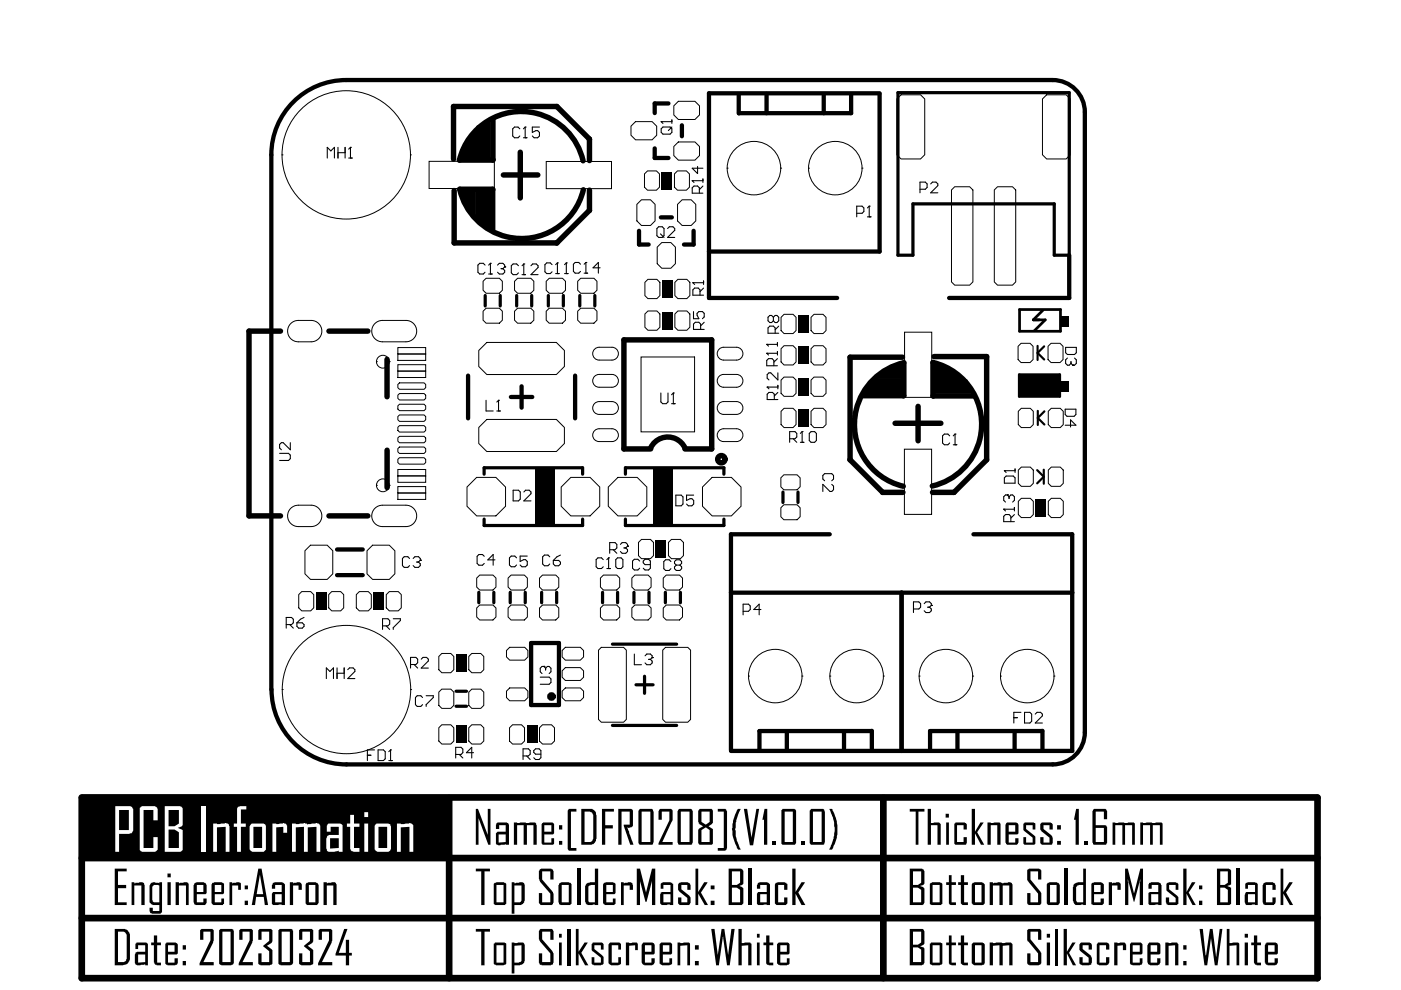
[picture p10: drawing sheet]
<svg xmlns="http://www.w3.org/2000/svg" width="297mm" height="210mm" viewBox="0 0 297 210" stroke-linecap="round" stroke-linejoin="round" font-family="sans-serif">
<path d="M17.3 169.2v38.2h262v-38.2M17.3 169.1h262M95.2 169.2v38.2M187.3 169.2v38.2M17.3 194.7h262M17.3 181.9h262" fill="none" stroke="#000" stroke-width="1.4"/>
<g fill="#000">
<path d="M100.9 171.5h.4l2.1 5.5v-5.5h.6v7.6h-.5l-2-5.6v5.6h-.6zM108.9 174.4h.7v.1l3.2-.1a.69 .69 0 0 1 1 .6v4.1h-.7v-4.1h-1.4v4.1h-.7v-4.1h-1.4v4.1h-.7zM127.6 171.5h2.6v.6h-1.9v2.9h1.6v.6h-1.6v3.5h-.7zM131.1 171.5h2.5a.46 .46 0 0 1 .6 .6v3l-.2 .2a.72 .72 0 0 1-1 .1l1.3 3.7h-.7l-1.4-4v-.3h1.3v-2.7h-1.7v7h-.7zM139.7 171.7l.3-.2h2a.46 .46 0 0 1 .6 .6v1.8l-2.2 4.6h2.2v.6h-3v-.3l2.3-4.9v-1.8h-1.6v1.7h-.7zM152.2 171.5h1.6l.3 .5v7.9l-.3 .5h-1.6v-.6h1.3v-7.7h-1.3zM157.7 171.5h.7l.9 6.6 1.1-6.6h.5l-1.2 7.7h-.7zM162.1 171.5h.6v7.6h-.7v-5.3h-.4zM163.8 178.3h.7v.8h-.7zM169.8 178.3h.8v.8h-.8zM175.8 171.5h.6a8.7 8.7 0 0 1 0 8.6h-.6l.2-.5a8.3 8.3 0 0 0 0-7.6zM192.9 171.5h3.1v.6h-1.3v7h-.6v-7h-1.2z"/>
<path d="M196.7 171.5h.7v3l1.1-.1a.63 .63 0 0 1 1 .6v4.1h-.7v-4.1h-1.4v4.1h-.7zM202.3 174.6l.3-.2h1.8a.58 .58 0 0 1 .6 .6v.9h-.7v-.9h-1.4v3.5h1.4v-1h.7l-.1 1.5-.1 .1h-2.2l-.3-.2zM206 171.5h.7v4.8l1.2-1.9h.7l-1.4 2.1 1.5 2.6h-.7l-1.3-2.4v2.4h-.7zM209.4 174.4h.7v.1l1.3-.1a.5 .5 0 0 1 .6 .1 .5 .5 0 0 1 .1 .5v4.1h-.7v-4.1h-1.3v4.1h-.7zM217 174.6l.2-.2h1.7a.46 .46 0 0 1 .6 .6v.9h-.6v-.9h-1.3v.8l1.9 1.6v1.5l-.2 .2h-2.1l-.2-.2v-1.4h.6v1.1h1.3v-1l-1.9-1.6zM220.6 174.7l.3-.3h1.7a.58 .58 0 0 1 .6 .6v.9h-.7v-.9h-1.3v.8l1.9 1.5 .1 .3-.1 1.4-.1 .1h-2.1l-.3-.3v-1.3h.6v1.1h1.3v-1l-1.8-1.5zM228.2 171.5h.5v7.6h-.7v-5.3h-.3zM229.8 178.3h.8v.8h-.8zM235.9 174.4h.6v.1l3.3-.1a.53 .53 0 0 1 .6 0 .53 .53 0 0 1 .2 .6v4.1h-.6v-4.1h-1.5v4.1h-.5v-4.1h-1.5v4.1h-.6zM241.8 174.4h.5v.1l3.4-.1a.53 .53 0 0 1 .6 0 .53 .53 0 0 1 .2 .6v4.1h-.6v-4.1h-1.5v4.1h-.6v-4.1h-1.5v4.1h-.5zM100.9 197h3v.5h-1.2v7.2h-.7v-7.2h-1.1zM100.9 184.2h3v.5h-1.2v7.2h-.7v-7.2h-1.1z"/>
<path d="M114.4 184.4l.3-.2h2.2l.5 .4v1.9h-.7v-1.8h-1.8v1.8l2.4 2.6 .1 .4v1.9l-.4 .5h-2.4l-.3-.5v-2h.6v1.9h1.8v-1.8l-2.3-2.8-.1-.3zM120.5 171.6l.1-.1h1.6v.6h-1.1v7.7h1.1v.6h-1.4a.44 .44 0 0 1-.4-.6v-8zM122.3 184.2h.7v7.7h-.7zM131.7 187.1h.5v.2l1.1-.2a.82 .82 0 0 1 .9 .5v1.1h-.7v-1h-1.3v4.2h-.5zM135 184.2h.7l1.3 5.3 1.2-5.3h.7v7.7h-.7v-5.3l.1-.2-1.2 4.8h-.2l-1.3-4.8 .1 .1v5.4h-.7zM143.9 187.3l.4-.2h1.5l.6 .5v1.1h-.7v-1.1h-1.2v.9l1.7 1.4 .2 .4v1.1l-.3 .5h-2l-.3-.4v-1.2h.7v1h1.2v-.9l-1.7-1.4-.2-.3zM147.5 184.2h.5v4.9l1.3-2h.7l-1.4 2.1 1.5 2.7h-.7l-1.4-2.4v2.4h-.5zM150.8 197h.7l.7 6.1 .8-6.1h.6l.8 6.1 .7-6.1h.7l-1.1 7.7h-.6l-.8-6.2-.9 6.2h-.6zM156.4 171.5h.6l-.2 .6a8.7 8.7 0 0 0-.5 6.3l.7 1.6v.1h-.6a8.7 8.7 0 0 1-.2-8.3zM158.8 184.2h.6v7.7h-.6zM164.4 187.3l.5-.2h1.5l.5 .3v1.3h-.7v-1.1h-1.2v3.7h1.2v-1h.7v1.2l-.3 .4h-2l-.3-.4v-4zM168 184.2h.7v4.9l1.2-2h.7l-1.4 2.1 1.5 2.7h-.8l-1.2-2.4v2.4h-.7z"/>
<path d="M32.6 198.3h.7v1.5h.8v.6h-.8v3.7h.8v.6h-.9l-.6-.6v-3.7h-.5v-.6h.5zM42.4 197.2l.3-.2h2.1a.44 .44 0 0 1 .5 .5l-.1 2.3-2.1 4.2h2.2v.7h-3v-.5l2.3-4.8v-1.9h-1.5v1.8h-.7zM50.7 197.2l.3-.2h2.1a.44 .44 0 0 1 .5 .5l-.1 2.3-2.1 4.2h2.2v.7h-3v-.5l2.3-4.8v-1.9h-1.5v1.8h-.7zM54.8 197.2l.2-.2h2.3a.44 .44 0 0 1 .5 .5v2.1l-.3 .4-.9 .5 1.2 .9v2.9l-.6 .4h-1.9a.58 .58 0 0 1-.5-.6v-2h.7v1.9h1.6v-2.3l-1.3-1.1 1.3-1.1v-2h-1.6v1.8h-.7zM63.4 197.2l.2-.2h2.3a.44 .44 0 0 1 .5 .5v2.1l-.2 .4-.9 .5 1.1 .9v2.9l-.6 .4h-1.8a.58 .58 0 0 1-.6-.6v-2h.7v1.9h1.6v-2.3l-1.3-1.1 1.3-1.1v-2h-1.6v1.8h-.7zM67.6 197.2l.2-.2h2.2a.44 .44 0 0 1 .4 .5l-.1 2.3-2 4.2h2.1v.7h-3v-.5l2.4-4.8v-1.9h-1.5v1.8h-.7zM73 197h.7l-1.9 5h1.5v-2.7h.7v2.7h.6v.6h-.6v2.1h-.7v-2.1h-2.2v-.3zM114.4 197.2l.2-.2h2.4l.4 .4v1.9h-.7v-1.8h-1.8v1.6l2.2 2.6 .3 .4v2l-.3 .5-2.3 .1-.4-.3-.1-2.3h.6v1.9h1.8v-1.9l-2.3-2.6-.1-.4zM120.2 197h.7v7.7h-.7zM122.1 197h.6v4.8l1.2-2h.7l-1.4 2.2 1.5 2.7h-.6l-1.4-2.6v2.6h-.6zM125.7 199.8h1.7a.46 .46 0 0 1 .6 .6v.9h-.6v-.9h-1.4v.8l2 1.6v1.5l-.6 .4h-1.5l-.5-.4v-1.4h.6v1.2h1.4v-1l-1.8-1.4-.2-1.5zM129 200.2l.4-.4h1.7a.46 .46 0 0 1 .6 .6v.9h-.6v-.9h-1.4v3.7h1.4v-1.2h.6v1.4l-.6 .4h-1.5l-.6-.5z"/>
<path d="M132.7 199.8h.7v.2l1.1-.2a.5 .5 0 0 1 .6 .1 .5 .5 0 0 1 .1 .5v1h-.5v-1l-1.3 .1v4.2h-.7zM143.7 199.8h.5v.2l1.2-.2a.64 .64 0 0 1 .9 .5v4.4h-.6v-4.3l-1.5 .1v4.2h-.5zM156.6 197h.7v3l1.3-.2a.59 .59 0 0 1 .7 .6v4.3h-.7v-4.3l-1.3 .1v4.2h-.7zM162.4 198.3h.7v1.5h.8v.6h-.8v3.7h.8v.6h-.9a.58 .58 0 0 1-.6-.6v-3.7h-.5v-.6h.5z"/>
<path d="M105.3 174.5l2.2-.1 .4 .4v4.3l-.8-.1-1.3 .2a.59 .59 0 0 1-.7-.6v-1.9l.4-.4h1.7v-1.3h-1.4v.8h-.7zM105.7 176.9v1.7l1.5-.1v-1.6z"/>
<path d="M114.9 174.5l2-.1a.46 .46 0 0 1 .6 .6v1.7l-.2 .2h-1.9v1.7h1.5v-.9h.6v1.2l-.2 .2h-1.9a.44 .44 0 0 1-.6-.5v-3.9zM115.4 175v1.3h1.5v-1.3z"/>
<path d="M118.5 175h.7v.9h-.7zM118.5 178.3h.7v.8h-.7z"/>
<path d="M123.2 171.5h1.8a1.34 1.34 0 0 1 1.5 1.4v4.9l-.1 .2a1.2 1.2 0 0 1-1.4 1.1h-1.8zM123.9 172.1v6.4h1.1a.79 .79 0 0 0 .8-.8v-4.9a.81 .81 0 0 0-.7-.7z"/>
<path d="M135.4 171.8l.3-.3h2.5l.3 .2 .1 .4v6.5h-.1a.41 .41 0 0 1-.5 .5h-2.4l-.2-.3zM136 172.1v6.4h1.9v-6.4z"/>
<path d="M143.8 171.7l.2-.2h2.5l.4 .5v6.6l-.2 .5h-2.8l-.1-.1-.1-.4v-6.6zM144.3 172.1v6.4h1.9v-6.4z"/>
<path d="M148 171.8l.4-.3h2.3a.44 .44 0 0 1 .4 .6v2.4l-.9 .7 .9 .6v3.1l-.2 .2h-2.6l-.3-.3v-2.9l1.1-.7-.8-.5-.3-.4zM148.7 172.1v2.2l.9 .5 .9-.5v-2.2zM148.7 176v2.5h1.8v-2.5l-.9-.6z"/>
<path d="M165.7 171.7l.2-.2h2.3a.46 .46 0 0 1 .6 .6v6.7l-.2 .3h-2.7l-.2-.2zM166.4 172.1v6.4h1.7v-6.4z"/>
<path d="M171.7 171.8l.3-.3h2.6l.2 .2 .1 .4v6.5h-.1a.41 .41 0 0 1-.5 .5h-2.4l-.2-.3zM172.4 172.1v6.4h1.8v-6.4z"/>
<path d="M200.5 172.5h.7v.8h-.7zM200.6 174.4h.6v4.7h-.6z"/>
<path d="M213.3 174.6l.2-.2h2l.3 .2 .1 2.1-.2 .2h-1.8v1.7h1.3v-.9h.7v.9l-.3 .5h-2.1l-.2-.2-.1-.3v-3.8zM213.9 175v1.3h1.3v-1.3z"/>
<path d="M224.1 175h.8v.9h-.8zM224.1 178.3h.8v.8h-.8z"/>
<path d="M231.7 171.7l.3-.2h2.4l.3 .5v1.7h-.7v-1.6h-1.7v2.9h2.1l.3 .3v3.5l-.2 .3h-2.6l-.2-.1-.1-.4v-6.6zM232.3 175.5v3h1.7v-3z"/>
<path d="M104.7 187.4l.6-.3h1.5a.58 .58 0 0 1 .5 .5v4.1l-.2 .2h-1.8a.46 .46 0 0 1-.6-.6zM105.3 187.6v3.7h1.5v-3.7z"/>
<path d="M108.5 187.1h.6v.2l1.2-.2a.58 .58 0 0 1 .8 .4h.2v3.5l-.2 .2a1.11 1.11 0 0 1-.9 .7h-1.1v1.8h-.6zM109.1 187.7v3.6h.9a.46 .46 0 0 0 .6-.6v-3z"/>
<path d="M118.5 198h.6v.8h-.6zM118.5 199.8h.6v4.9h-.6z"/>
<path d="M118.5 187.4l.5-.3h1.6a.58 .58 0 0 1 .6 .5v4.1l-.3 .2h-2l-.4-.2-.1-.4v-3.7zM119.1 187.6v3.7h1.5v-3.7z"/>
<path d="M126.1 184.2h.7v7.7l-.8-.1a1.89 1.89 0 0 1-1.8-.3l-.1-.3v-3.3l.1-.3a.66 .66 0 0 1 .8-.4l1.1-.1zM124.7 188v2.9a.71 .71 0 0 0 1.1 .4h.3v-3.7h-.9z"/>
<path d="M128 187.3l.4-.2h1.5a.58 .58 0 0 1 .6 .5v1.8l-.2 .2h-1.8v1.7h1.4v-.8h.6v1.2l-.2 .2h-1.9a.58 .58 0 0 1-.5-.6v-3.8zM128.5 187.6v1.5h1.4v-1.5z"/>
<path d="M140.1 187.4l.4-.3h1.7l.5 .3v4.5h-.7v-.1l-1.1 .1a.63 .63 0 0 1-.9-.6l.1-2.1 2.1-.1v-1.5h-1.5v.8h-.6zM140.7 189.6v1.7h1.5v-1.7z"/>
<path d="M150.7 187.7h.8v.8h-.8zM150.7 191h.8v.9h-.8z"/>
<path d="M154.5 184.2l2.9 .1 .2 .3v2.7a.62 .62 0 0 1-.7 .4l-.1 .2 .8 .4v3.2l-.3 .4h-2.8zM155.2 184.7v2.9h1l.7-.4v-2.5zM155.2 188.2v3.1h1.7v-2.6l-.7-.5z"/>
<path d="M160.5 198h.6v.8h-.6zM160.5 199.8h.6v4.9h-.6z"/>
<path d="M160.7 187.2l2-.1 .6 .4v4.4h-.7v-.1l-1.4 .1a.5 .5 0 0 1-.6-.1 .5 .5 0 0 1-.1-.5v-1.6a.44 .44 0 0 1 .4-.6h1.7v-1.5h-1.4v.8h-.7v-.8zM161.2 189.6v1.7h1.4v-1.7z"/>
<path d="M24.3 197h1.9a1.37 1.37 0 0 1 1.4 1.3v5.1l-.2 .4a1.62 1.62 0 0 1-1.3 .9h-1.8zM25 197.5v6.5h1.1a.79 .79 0 0 0 .8-.8v-5.1l-.2-.1a.66 .66 0 0 0-.8-.5z"/>
<path d="M28.7 200.1l.2-.3h1.9a.46 .46 0 0 1 .6 .6v4.3h-.6v-.3l-1.3 .3a.82 .82 0 0 1-.9-.6l.1-2.1 .4-.2h1.7v-1.4h-1.5v.8h-.6zM29.3 202.4v1.7l1.5-.1v-1.6z"/>
<path d="M35 200.1l.3-.3h1.8a.58 .58 0 0 1 .6 .6v1.7l-.2 .3h-1.9v1.7h1.4v-.9h.7l-.1 1.2-.5 .3h-1.6l-.5-.4zM35.6 200.4v1.4h1.4v-1.4z"/>
<path d="M38.7 200.4h.7v.9h-.7zM38.7 203.8h.7v.9h-.7z"/>
<path d="M46.5 197.2l.2-.2h2.5l.4 .3v6.9l-.3 .4-.3 .1h-2a.58 .58 0 0 1-.5-.6zM47.2 197.5v6.5h1.7v-6.5z"/>
<path d="M59 197.2l.3-.2h2.5l.3 .3v6.9l-.2 .4-.3 .1h-2a.58 .58 0 0 1-.6-.6zM59.7 197.5v6.5h1.8v-6.5z"/>
<path d="M104.7 200.1l.2-.3h1.9a.46 .46 0 0 1 .5 .6v3.9l-.5 .4h-1.5a.58 .58 0 0 1-.6-.6zM105.3 200.4v3.7h1.5v-3.7z"/>
<path d="M108.5 199.8h.6v.2l1.2-.2a.63 .63 0 0 1 1 .6v3.2a1.22 1.22 0 0 1-1.1 1.1h-1.1v1.7h-.6zM109.1 200.5v3.6h.9l.6-.3v-3.4z"/>
<path d="M136.2 200.1l.2-.3h1.9l.5 .5v1.8l-.2 .3h-1.9v1.7h1.4v-.9h.7v.9l-.6 .6h-1.6l-.6-.6v-3.8zM136.7 200.4v1.4h1.4v-1.4z"/>
<path d="M139.8 200.2l.4-.4h1.7a.46 .46 0 0 1 .6 .6v1.7l-.2 .3h-1.8v1.7h1.4v-.9h.6v1.1l-.6 .4h-1.5l-.6-.4zM140.5 200.4v1.4h1.4v-1.4z"/>
<path d="M147.3 200.4h.8v.9h-.8zM147.3 203.8h.8v.9h-.8z"/>
<path d="M164.8 200.2l.3-.4h1.7a.46 .46 0 0 1 .6 .6v1.7l-.2 .3h-1.8v1.7h1.4v-.9h.6v1.1l-.6 .4h-1.5l-.5-.4zM165.4 200.4v1.4h1.4v-1.4z"/>
</g>
<path d="M17.3 169.5h77.4v12.5h-77.4z" fill-rule="evenodd" fill="#000"/>
<g fill="#fff">
<path d="M29.6 171.3l.5-.4h2.6a.81 .81 0 0 1 .7 .7v2.3h-.9v-2.2h-2.1v8.1h2.1v-2.3h.9v2.6l-.4 .5h-2.7a.6 .6 0 0 1-.7-.7z"/>
<path d="M42.8 170.9h.9v9.7h-.9z"/>
<path d="M45.2 174.6h.8v.1l1.6-.1a.7 .7 0 0 1 .7 0 .7 .7 0 0 1 .4 .7v5.3h-.9v-5.3l-1.8 .1v5.2h-.8z"/>
<path d="M50.4 171.2l.4-.3h1.4v.7h-1.1v3h1v.7h-1v5.3h-.8v-5.3h-.7v-.7h.7v-3.2z"/>
<path d="M57.8 174.6h.8v.1l1.4-.1a.64 .64 0 0 1 .6 .1 .64 .64 0 0 1 .3 .6v1.3h-.8v-1.3l-1.5 .1v5.2h-.8z"/>
<path d="M61.9 174.6l1.4 .1 1.4-.2v.1h.3l.1 .2 1.8-.2a.7 .7 0 0 1 .7 0 .7 .7 0 0 1 .3 .7v5.3h-.8v-5.3l-1.8 .1v5.2h-.9v-5.3l-1.7 .1v5.2h-.8z"/>
<path d="M74.2 172.8h.9v1.8h1.1v.7h-1.1v4.5h1.1v.8h-1.1a.8 .8 0 0 1-.9-.7v-4.6h-.6v-.7h.6z"/>
<path d="M84.2 174.6l1.5 .1 1.1-.2 .2 .1a.59 .59 0 0 1 .6 .7v5.3h-.8v-5.3l-1.8 .1v5.2h-.8z"/>
<path d="M24.4 170.9h3a.59 .59 0 0 1 .7 .6h.1v4.6a.59 .59 0 0 1-.6 .6l-.2 .1h-2.2v3.8h-.8zM25.2 171.7v4.3h2.1v-4.3z"/>
<path d="M34.9 170.9h3.4v.1a.44 .44 0 0 1 .4 .6v3.2a.79 .79 0 0 1-.8 .6l-.2 .1 1 .5v4.3l-.4 .3h-3.4zM35.7 171.7v3.5h1.3l.9-.6v-2.9zM35.7 175.9v3.9h2.2v-3.3l-.9-.6z"/>
<path d="M53 175l.4-.4h2.3a.6 .6 0 0 1 .7 .7v4.6a.81 .81 0 0 1-.7 .7h-2.2l-.6-.5v-4.9zM53.7 175.3v4.5h1.9v-4.5z"/>
<path d="M69.4 174.8l.2-.2h2.3a.6 .6 0 0 1 .7 .7v5.3h-.8v-.2a4.4 4.4 0 0 1-2.4 .1l-.2-.6v-2.2l.2-.4 .4-.3h2v-1.7h-1.7v1h-.8zM70 177.7v2.2l1.8-.1v-2.1z"/>
<path d="M77.2 172.2h.9v1h-.9zM77.2 174.6h.9v6h-.9z"/>
<path d="M79.6 174.8l.2-.2h2.3a.63 .63 0 0 1 .8 .7v4.7a.79 .79 0 0 1-.8 .6h-2.1l-.6-.5v-5zM80.2 175.3v4.5h1.9v-4.5z"/>
</g>
<g fill="#000">
<path d="M24.3 184.2h2.6v.5h-1.9v2.9h1.7v.7h-1.7v3h1.9v.6h-2.6zM27.9 187.1h.6v.2l1.1-.2a.86 .86 0 0 1 1.1 .5v4.3h-.7v-4.2h-1.5v4.2h-.6zM37.2 187.1h.7v.2l1.3-.2a.63 .63 0 0 1 .8 .5v4.3h-.6v-4.2h-1.5v4.2h-.7zM48.7 187.1h.5v.2l1.1-.2a.63 .63 0 0 1 .8 .5v1.1h-.6v-1h-1.3v4.2h-.5zM61.5 187.1h.6v.2l1-.2a.82 .82 0 0 1 .9 .5v1.1h-.7v-1h-1.2v4.2h-.6zM68.6 187.1h.7v.2l1.1-.2a.63 .63 0 0 1 1 .5v4.3h-.7v-4.2h-1.4v4.2h-.7zM201.2 185.6h.6v1.5h.9v.5h-.9v3.7h.9v.6h-.9a.46 .46 0 0 1-.6-.6v-3.7h-.6v-.5h.6zM203.7 185.6h.7v1.5h.8v.5h-.8v3.7h.8v.6h-1.1l-.4-.4v-3.9h-.6v-.5h.6zM209.8 187.1h.7v.2l1.1-.2h.5l.4 .2 1.1-.1a.64 .64 0 0 1 1.1 .4v4.3h-.7v-4.2h-1.4v4.2h-.7v-4.2h-1.4v4.2h-.7zM217.9 184.3l2.3-.1a.58 .58 0 0 1 .6 .5v1.8h-.7v-1.8h-1.6v1.8l2.3 2.9v1.9a.46 .46 0 0 1-.6 .6h-1.8a.46 .46 0 0 1-.6-.6v-1.9h.7v1.9h1.6v-1.8l-2.3-2.9zM225.7 184.2h.7v7.7h-.7zM235.1 187.1h.7v.2l.8-.1a.64 .64 0 0 1 1 .4v1.1h-.7v-1h-1.1v4.2h-.7z"/>
<path d="M238.5 184.2h.6l1.3 5.3 1.4-5.3h.5v7.7h-.7l.2-5.5-1.3 4.8h-.1l-1.3-4.8 .1 5.5h-.7zM247.3 187.4l.5-.3h1.5a.58 .58 0 0 1 .5 .5v1.1h-.5v-1.1h-1.4v.9l1.9 1.7v1.5l-.2 .2h-2l-.3-.2-.1-.4v-1h.7v1h1.4v-.9l-2-1.6zM250.9 184.2h.7v4.9l1.1-2h.7l-1.4 2.1 1.5 2.7h-.7l-1.2-2.4v2.4h-.7zM254.3 197h.7l.6 6.1 .9-6.1h.6l.8 6.1 .7-6.1h.6l-1.1 7.7h-.5l-.8-6.2-.9 6.2h-.5zM262.2 184.2h.7v7.7h-.7zM267.8 187.4l.5-.3h1.6l.5 .3 .1 1.3h-.7v-1.1h-1.4v3.7h1.4v-1h.7v1l-.4 .6h-1.9l-.4-.2-.1-.4v-3.7zM271.5 184.2h.6v4.9l1.3-2h.6l-1.3 2.1 1.5 2.7h-.7l-1.4-2.4v2.4h-.6zM201.2 198.3h.6v1.5h.9v.6h-.9v3.7h.9v.6h-.9a.58 .58 0 0 1-.6-.6v-3.7h-.6v-.6h.6zM203.7 198.3h.7v1.5h.8v.6h-.8v3.7h.8v.6h-.9l-.6-.4v-3.9h-.6v-.6h.6zM209.8 199.8h.7v.2l3.2-.2a.63 .63 0 0 1 1 .6v4.3h-.7v-4.3l-1.4 .1v4.2h-.7v-4.3l-1.4 .1v4.2h-.7zM217.8 197.2l.2-.2h2.3a.44 .44 0 0 1 .5 .5v1.8h-.7v-1.8h-1.6v1.6l2.3 2.9v2.2l-.2 .4-.4 .1h-2l-.4-.4v-2.2h.7v1.9h1.6v-1.9l-2.3-2.7zM223.8 197h.6v7.7h-.6z"/>
<path d="M225.5 197h.7v4.8l1.2-2h.6l-1.3 2.2 1.5 2.7h-.7l-1.3-2.6v2.6h-.7zM228.9 200.2l.3-.4h1.8l.4 .3 .1 1.2h-.7v-.9h-1.3v.8l1.8 1.4 .2 .5v1l-.2 .5-1.9 .1-.5-.4v-1.4h.6v1.2h1.3v-1l-1.9-1.7zM232.8 199.8h1.9l.5 .5v1h-.7v-.9h-1.4v3.7h1.4v-1.2h.7v1.2l-.2 .5-1.9 .1a.58 .58 0 0 1-.6-.6v-3.9zM236.2 199.8h.7v.2l.9-.2a.63 .63 0 0 1 1 .6v1h-.7v-1l-1.2 .1v4.2h-.7zM247.1 199.8h.7v.2l1.2-.2a.53 .53 0 0 1 .6 .1 .53 .53 0 0 1 .2 .5v4.3h-.7v-4.3l-1.3 .1v4.2h-.7zM260.1 197h.6v3l1.2-.2a.53 .53 0 0 1 .6 .1 .53 .53 0 0 1 .2 .5v4.3h-.5v-4.3l-1.5 .1v4.2h-.6zM265.9 198.3h.7v1.5h.8v.6h-.8v3.7h.8v.6h-1l-.5-.6v-3.7h-.6v-.6h.6z"/>
<path d="M31.9 187.3h.2a1.06 1.06 0 0 1 1.1-.1l.6 .1v-.2h.6v6.3l-.4 .3-2.1-.1-.2-.3v-.8h.7v.7h1.4v-1.3h-1.4a1.09 1.09 0 0 1-.7-1v-3.2zM32.3 188l.1 3.2 1.4 .1v-3.6l-.7-.1a.62 .62 0 0 0-.8 .4z"/>
<path d="M35.5 185.2h.7v.8h-.7zM35.5 187.1h.7v4.8h-.7z"/>
<path d="M41.2 187.4l.4-.3h1.6l.5 .3 .1 2-.2 .2h-1.9v1.7h1.4v-.8h.7v.9l-.3 .5h-2l-.3-.2-.2-.4v-3.7zM41.7 187.6v1.5h1.4v-1.5z"/>
<path d="M45 187.3l.4-.2h1.5a.58 .58 0 0 1 .6 .5v1.8l-.2 .2h-1.8v1.7h1.4v-.8h.6v1.2l-.2 .2h-2.1l-.4-.4v-4zM45.5 187.6v1.5h1.4v-1.5z"/>
<path d="M51.9 187.7h.7v.8h-.7zM51.9 191h.7v.9h-.7z"/>
<path d="M54.8 184.2h.7l1.3 7.7h-.7l-.2-1.7h-1.6l-.2 1.7h-.7zM55.1 185.4l-.7 4.2h1.4z"/>
<path d="M57.9 187.2l1.9-.1 .6 .4v4.4h-.7v-.1l-1.4 .1a.5 .5 0 0 1-.5-.1 .5 .5 0 0 1-.2-.5v-1.6a.44 .44 0 0 1 .5-.6h1.6v-1.5h-1.4v.8h-.7v-.8zM58.3 189.6v1.7h1.4v-1.7z"/>
<path d="M64.9 187.3l.5-.2h1.6l.6 .5v3.8l-.2 .3-.2 .2h-1.8a.46 .46 0 0 1-.6-.6v-3.8zM65.5 187.6v3.7h1.4v-3.7z"/>
<path d="M192.9 184.2h2.6l.4 .2 .1 2.9a.62 .62 0 0 1-.7 .4l-.2 .2 .9 .4v3a.58 .58 0 0 1-.6 .6h-2.5zM193.6 184.7v2.9h1l.7-.4v-2.5zM193.6 188.2v3.1h1.7v-2.6l-.7-.5z"/>
<path d="M197.1 187.4l.5-.3h1.6a.58 .58 0 0 1 .6 .5v4.1l-.2 .2h-2.1l-.4-.2zM197.7 187.6v3.7h1.5v-3.7z"/>
<path d="M206.1 187.3l.5-.2h1.6l.6 .4v4l-.4 .4h-2l-.4-.4v-4zM206.7 187.6v3.7h1.4v-3.7z"/>
<path d="M221.9 198h.7v.8h-.7zM221.9 199.8h.7v4.9h-.7z"/>
<path d="M222.1 187.3l.4-.2h1.6l.6 .5v3.8l-.1 .3-.2 .2h-1.9a.46 .46 0 0 1-.6-.6v-3.8zM222.6 187.6v3.7h1.4v-3.7z"/>
<path d="M229.7 184.2h.5v7.7l-.8-.1a1.25 1.25 0 0 1-1.8-.6l-.1-.2v-2.9l.1-.1a.98 .98 0 0 1 .9-.9h1.2zM228.4 187.7l-.2 .4v2.8a.71 .71 0 0 0 1 .4h.5v-3.7z"/>
<path d="M231.4 187.4l.6-.3h1.5l.5 .4v1.9l-.2 .2h-1.8v1.7h1.3v-.8h.7v1l-.3 .4h-1.7a.46 .46 0 0 1-.6-.6zM232 187.6v1.5h1.3v-1.5z"/>
<path d="M243.6 187.3l.5-.2h1.6l.6 .5v4.3h-.7v-.1l-1.2 .1a.64 .64 0 0 1-.9-.5v-1.7a.44 .44 0 0 1 .5-.6h1.6v-1.5h-1.4v.8h-.7zM244.1 189.6v1.7h1.5v-1.7z"/>
<path d="M254.2 187.7h.7v.8h-.7zM254.2 191h.7v.9h-.7z"/>
<path d="M258 184.2h2.4a.58 .58 0 0 1 .6 .5v2.8l-.8 .4 .8 .3v3.2a.44 .44 0 0 1-.6 .5h-2.4zM258.7 184.7v2.9h.9l.7-.4v-2.5zM258.7 188.2v3.1h1.6v-2.6l-.7-.5z"/>
<path d="M263.9 198h.7v.8h-.7zM263.9 199.8h.7v4.9h-.7z"/>
<path d="M264 187.4l.5-.3h1.6a.58 .58 0 0 1 .6 .5v4.3h-.6v-.1l-1.3 .1a.63 .63 0 0 1-.9-.6v-1.6l.2-.5 .1-.1h1.9v-1.5h-1.5v.8h-.6zM264.6 189.6v1.7h1.5v-1.7z"/>
<path d="M192.9 197h2.7l.4 .4v2.7l-.1 .2-.8 .3 .8 .3 .1 .2v3.1l-.2 .4-2.9 .1zM193.6 197.5v2.8h1l.7-.5v-2.3zM193.6 200.9v3.1h1.7v-2.7l-.7-.4z"/>
<path d="M197.1 200.1l.3-.3h1.8a.46 .46 0 0 1 .6 .6v3.9l-.6 .4h-1.6l-.5-.4zM197.7 200.4v3.7h1.5v-3.7z"/>
<path d="M206 200.2l.4-.4h1.8a.58 .58 0 0 1 .6 .6v3.8l-.1 .2-.5 .3h-1.6l-.6-.5zM206.7 200.4v3.7h1.4v-3.7z"/>
<path d="M239.6 200.1l.2-.3h2.1l.3 .4v1.9l-.2 .3h-1.8v1.7h1.4v-.9h.6v1l-.2 .4-.4 .1h-1.4a.58 .58 0 0 1-.6-.6zM240.2 200.4v1.4h1.4v-1.4z"/>
<path d="M243.4 200.1l.2-.3h2l.3 .3 .1 2-.2 .3h-1.8v1.7h1.3v-.9h.7v.9l-.2 .5-2 .1-.4-.4-.1-.2zM244 200.4v1.4h1.3v-1.4z"/>
<path d="M250.9 200.4h.7v.9h-.7zM250.9 203.8h.7v.9h-.7z"/>
<path d="M268.3 200.1l.2-.3h2l.3 .3 .1 2-.2 .3h-1.8v1.7h1.3v-.9h.7v.9l-.2 .5-2 .1-.4-.4-.1-.2zM268.9 200.4v1.4h1.3v-1.4z"/>
</g>
<g fill="none" stroke="#000" stroke-width=".21">
<path d="M59.8 32.8h.1M59.8 32.8a13.6 13.6 0 0 0 13.6 13.6 13.6 13.6 0 0 0 13.6-13.6M59.8 32.8a13.6 13.6 0 0 1 13.6-13.6 13.6 13.6 0 0 1 13.6 13.6M87 32.8h.1M91 34.2h13.8v5.8h-13.8zM115.8 34.2h13.9v5.8h-13.9zM133.8 26.8l.9-1h3.6l.9 1v1.9l-.9 .9h-3.6l-.9-.9zM136.6 36.9l.7-.7h1.9l.6 .7v2.8l-.6 .6h-1.9l-.7-.6zM142.9 31.1l.9-1h3.5l1 1v1.9l-1 1h-3.5l-.9-1zM142.9 22.4l.9-.9h3.5l1 .9v2l-1 .9h-3.5l-.9-.9zM143 36.9l.6-.7h1.9l.7 .7v2.8l-.7 .6h-1.9l-.6-.6zM154.2 35.7h.1"/>
<path d="M154.2 35.7a5.7 5.7 0 0 0 5.6 5.6 5.7 5.7 0 0 0 5.7-5.6M154.2 35.7a5.7 5.7 0 0 1 5.6-5.7 5.7 5.7 0 0 1 5.7 5.7M165.5 35.7h.1M171.4 35.7h.1M171.4 35.7a5.7 5.7 0 0 0 5.7 5.6 5.7 5.7 0 0 0 5.7-5.6M171.4 35.7a5.7 5.7 0 0 1 5.7-5.7 5.7 5.7 0 0 1 5.7 5.7M182.8 35.7h.1M190.2 21l.8-.9h4.2l.9 .9v11.8l-.9 .9h-4.2l-.8-.9zM202.4 39.6h3.2l.7 .7v19.5l-.7 .7h-3.2l-.7-.7v-19.5zM211.5 39.6h3.2l.6 .7v19.5l-.6 .7h-3.2l-.7-.7v-19.5zM221 21l.9-.9h4.1l.9 .9v11.8l-.9 .9h-4.1l-.9-.9zM102.4 59.6l.7-.6h2.8l.6 .6v1.9l-.6 .7h-2.8l-.7-.7z"/>
<path d="M109.1 59.6l.6-.6h2.8l.7 .6v1.9l-.7 .7h-2.8l-.6-.7zM115.8 59.6l.6-.6h2.9l.6 .6v1.9l-.6 .7h-2.9l-.6-.7zM122.5 59.6l.6-.6h2.8l.7 .6v1.9l-.7 .7h-2.8l-.6-.7zM135 43.3l1-.9h1.9l1 .9v3.5l-1 1h-1.9l-1-1zM136.7 59.9l.7-.7h1.9l.6 .7v2.8l-.6 .6h-1.9l-.7-.6zM139.3 52.4l1-1h1.9l1 1v3.5l-1 1h-1.9l-1-1zM143.1 59.9l.6-.7h1.9l.7 .7v2.8l-.7 .6h-1.9l-.6-.6zM143.7 43.3l.9-.9h1.9l1 .9v3.5l-1 1h-1.9l-.9-1zM61.6 68.6l.5-.4a7.9 7.9 0 0 1 4.5-.2 2.27 2.27 0 0 1 1.6 2.5 2.27 2.27 0 0 1-2.2 2h-2.8a2.27 2.27 0 0 1-2-1.4 2.27 2.27 0 0 1 .4-2.5zM79.5 68.6l1-.6 .6-.1h5a2.27 2.27 0 0 1 2.2 2.3 2.27 2.27 0 0 1-2.2 2.3h-5a2.27 2.27 0 0 1-2.1-1.4 2.27 2.27 0 0 1 .5-2.5zM79.8 76.7h.1M79.8 76.7a1.36 1.36 0 0 0 1.4 1.3 1.36 1.36 0 0 0 1.3-1.3"/>
<path d="M79.8 76.7a1.36 1.36 0 0 1 1.4-1.4 1.36 1.36 0 0 1 1.3 1.4M82.5 76.7h.1M84.4 75.1h5.9v1.3h-5.9zM84.4 73.7h5.9v1.4h-5.9zM84.4 78.7h5.9v1.3h-5.9zM84.4 77.3h5.9v1.4h-5.9zM101.5 74.3l1.7-1.7h14.8l1.7 1.7v3.4l-1.7 1.7h-14.8l-1.7-1.7zM103.1 65.4h2.8l.6 .6v1.9l-.6 .6h-2.8l-.7-.6v-1.9zM109.7 65.4h2.8l.7 .6v1.9l-.7 .6h-2.8l-.6-.6v-1.9zM116.4 65.4h2.9l.6 .6v1.9l-.6 .6h-2.9l-.6-.6v-1.9zM123.1 65.4h2.8l.7 .6v1.9l-.7 .6h-2.8l-.6-.6v-1.9zM125.9 79.9l.7-.4 .4-.1h2.7a1.36 1.36 0 0 1 1.4 1.3 1.36 1.36 0 0 1-1.4 1.4h-2.7a1.36 1.36 0 0 1-1.2-.7 1.36 1.36 0 0 1 .1-1.5z"/>
<path d="M125.9 74.2l.7-.5 .4-.1h2.7a1.36 1.36 0 0 1 1.4 1.4 1.36 1.36 0 0 1-1.4 1.3h-2.7a1.36 1.36 0 0 1-1.2-.7 1.36 1.36 0 0 1 .1-1.4zM135.9 75.7h11.4v15.9h-11.4zM136.7 66.6l.7-.7h1.9l.6 .7v2.8l-.6 .6h-1.9l-.7-.6zM143.1 66.6l.6-.7h1.9l.7 .7v2.8l-.7 .6h-1.9l-.6-.6zM152.3 79.9l.7-.4 .4-.1h2.8a1.36 1.36 0 0 1 1.3 1.3 1.36 1.36 0 0 1-1.3 1.4h-2.8a1.36 1.36 0 0 1-1.2-.7 1.36 1.36 0 0 1 .1-1.5zM152.3 74.2l.7-.5 .4-.1h2.8a1.36 1.36 0 0 1 1.3 1.4 1.36 1.36 0 0 1-1.3 1.3h-2.8a1.36 1.36 0 0 1-1.2-.7 1.36 1.36 0 0 1 .1-1.4zM165.6 73.9l.6-.6h1.9l.7 .6v2.8l-.7 .7h-1.9l-.6-.7zM165.6 67.3l.6-.7h1.9l.7 .7v2.8l-.7 .6h-1.9l-.6-.6zM172 73.9l.6-.6h1.9l.6 .6v2.8l-.6 .7h-1.9l-.6-.7zM172 67.3l.6-.7h1.9l.6 .7v2.8l-.6 .6h-1.9l-.6-.6zM191.8 70.4h5.7v13.9h-5.7zM215.9 73.4l.6-.6h1.9l.6 .6v2.8l-.6 .7h-1.9l-.6-.7z"/>
<path d="M222.2 73.4l.6-.6h1.9l.7 .6v2.8l-.7 .7h-1.9l-.6-.7zM84.4 99.5h5.9v1.4h-5.9zM84.4 95.1l.3-.3h5.2l.4 .3v.7l-.4 .3h-5.2l-.3-.3zM84.4 92.9l.3-.4h5.2l.4 .4v.6l-.4 .4h-5.2l-.3-.4zM84.4 90.6l.3-.4h5.2l.4 .4v.7l-.4 .3h-5.2l-.3-.3zM84.4 86.1l.3-.4h5.2l.4 .4v.6l-.4 .4h-5.2l-.3-.4zM84.4 83.8l.3-.4h5.2l.4 .4v.7l-.4 .3h-5.2l-.3-.3zM84.4 81.5l.3-.3h5.2l.4 .3v.7l-.4 .3h-5.2l-.3-.3zM84.4 97.4l.3-.4h5.2l.4 .4v.7l-.4 .3h-5.2l-.3-.3zM84.4 88.3l.3-.3h5.2l.4 .3v.7l-.4 .3h-5.2l-.3-.3zM101.5 90.6l1.7-1.7h14.8l1.7 1.7v3.4l-1.7 1.7h-14.8l-1.7-1.7zM125.9 91.5l.7-.5 .4-.1h2.7a1.36 1.36 0 0 1 1.4 1.4 1.36 1.36 0 0 1-1.4 1.3h-2.7a1.36 1.36 0 0 1-1.2-.7 1.36 1.36 0 0 1 .1-1.4z"/>
<path d="M125.9 85.7l.7-.5 .4-.1h2.7a1.36 1.36 0 0 1 1.4 1.4 1.36 1.36 0 0 1-1.4 1.4h-2.7a1.36 1.36 0 0 1-1.2-.8 1.36 1.36 0 0 1 .1-1.4zM152.3 91.5l.7-.5 .4-.1h2.8a1.36 1.36 0 0 1 1.3 1.4 1.36 1.36 0 0 1-1.3 1.3h-2.8a1.36 1.36 0 0 1-1.2-.7 1.36 1.36 0 0 1 .1-1.4zM152.3 85.7l.7-.5 .4-.1h2.8a1.36 1.36 0 0 1 1.3 1.4 1.36 1.36 0 0 1-1.3 1.4h-2.8a1.36 1.36 0 0 1-1.2-.8 1.36 1.36 0 0 1 .1-1.4zM165.6 80.6l.6-.6h1.9l.7 .6v2.8l-.7 .6h-1.9l-.6-.6zM165.6 87.2l.6-.6h1.9l.7 .6v2.8l-.7 .7h-1.9l-.6-.7zM172 80.6l.6-.6h1.9l.6 .6v2.8l-.6 .6h-1.9l-.6-.6zM172.6 86.6h1.9l.6 .6v2.8l-.6 .7h-1.9l-.6-.7v-2.8zM191.8 95.2h5.7v13.9h-5.7zM215.9 87.2l.6-.6h1.9l.7 .6v2.8l-.7 .7h-1.9l-.6-.7zM215.9 99.7l.6-.7h1.9l.7 .7v2.8l-.7 .6h-1.9l-.6-.6zM222.3 87.2l.6-.6h1.9l.6 .6v2.8l-.6 .7h-1.9l-.6-.7zM222.3 99.7l.6-.7h1.9l.6 .7v2.8l-.6 .6h-1.9l-.6-.6z"/>
<path d="M61.6 107.8l.5-.4a7.9 7.9 0 0 1 4.5-.2 2.27 2.27 0 0 1 1.6 2.5 2.27 2.27 0 0 1-2.2 1.9h-2.8a2.27 2.27 0 0 1-2-1.4 2.27 2.27 0 0 1 .4-2.4zM64.7 116.8l1.1-1.2h3.6l1.2 1.2v4.9l-1.2 1.1h-3.6l-1.1-1.1zM77.8 116.8l1.2-1.2h3.5l1.2 1.2v4.9l-1.2 1.1h-3.5l-1.2-1.1zM79.5 107.8l1-.6 .6-.1h5a2.27 2.27 0 0 1 2.2 2.3 2.27 2.27 0 0 1-2.2 2.2h-5a2.27 2.27 0 0 1-2.1-1.3 2.27 2.27 0 0 1 .5-2.5zM79.8 102.9h.1M79.8 102.9a1.36 1.36 0 0 0 1.4 1.4 1.36 1.36 0 0 0 1.3-1.4M79.8 102.9a1.36 1.36 0 0 1 1.4-1.4 1.36 1.36 0 0 1 1.3 1.4M82.5 102.9h.1M84.4 103.2h5.9v1.3h-5.9zM84.4 100.9h5.9v1.4h-5.9zM84.4 104.5h5.9v1.4h-5.9zM99 103.3l2.1-2.1h4l2.1 2.1v4l-2.1 2.1h-4l-2.1-2.1z"/>
<path d="M119 103.3l2-2.1h4.1l2.1 2.1v4l-2.1 2.1h-4.1l-2-2.1zM129 103.3l2-2.1h4.1l2 2.1v4l-2 2.1h-4.1l-2-2.1zM135.4 115l.6-.6h1.9l.6 .6v2.8l-.6 .7h-1.9l-.6-.7zM141.7 115l.7-.6h1.9l.6 .6v2.8l-.6 .7h-1.9l-.7-.7zM148.9 103.3l2.1-2.1h4.1l2 2.1v4l-2 2.1h-4.1l-2.1-2.1zM165.6 107.7l.6-.7h2.8l.6 .7v1.9l-.6 .6h-2.8l-.6-.6zM165.6 101.3l.6-.6h2.8l.6 .6v1.9l-.6 .6h-2.8l-.6-.6zM215.9 106.3l.6-.6h1.9l.7 .6v2.8l-.7 .6h-1.9l-.6-.6zM222.3 106.3l.6-.6h1.9l.6 .6v2.8l-.6 .6h-1.9l-.6-.6zM64 125.4h1.9l.6 .7v2.8l-.6 .6h-1.9l-.7-.6v-2.8zM70.3 125.4h1.9l.7 .7v2.8l-.7 .6h-1.9l-.6-.6v-2.8zM76.2 125.4h1.9l.6 .7v2.8l-.6 .6h-1.9l-.7-.6v-2.8z"/>
<path d="M81.9 126.1l.6-.7h1.9l.7 .7v2.8l-.7 .6h-1.9l-.6-.6zM93 139.2l.7-.6h1.9l.6 .6v2.8l-.6 .6h-1.9l-.7-.6zM99.4 139.2l.6-.6h1.9l.7 .6v2.8l-.7 .6h-1.9l-.6-.6zM101.1 128.9l.6-.6h2.8l.7 .6v1.9l-.7 .7h-2.8l-.6-.7zM101.1 122.6l.6-.7h2.8l.7 .7v1.9l-.7 .6h-2.8l-.6-.6zM107.4 137.9l.7-.7h3.1l.7 .7v1.4l-.7 .7h-3.1l-.7-.7zM107.7 128.9l.7-.6h2.8l.6 .6v1.9l-.6 .7h-2.8l-.7-.7zM107.7 122.6l.7-.7h2.8l.6 .7v1.9l-.6 .6h-2.8l-.7-.6zM114.4 128.9l.6-.6h2.8l.7 .6v1.9l-.7 .7h-2.8l-.6-.7zM114.4 122.6l.6-.7h2.8l.7 .7v1.9l-.7 .6h-2.8l-.6-.6zM119.2 137.9l.7-.7h3.1l.7 .7v1.4l-.7 .7h-3.1l-.7-.7zM126.9 137.8l.6-.5h4.7l.6 .5v14.7l-.6 .6h-4.7l-.6-.6z"/>
<path d="M127.3 128.9l.6-.6h2.9l.6 .6v1.9l-.6 .7h-2.9l-.6-.7zM127.3 122.6l.6-.7h2.9l.6 .7v1.9l-.6 .6h-2.9l-.6-.6zM134 128.9l.6-.6h2.8l.6 .6v1.9l-.6 .7h-2.8l-.6-.7zM134 122.6l.6-.7h2.8l.6 .7v1.9l-.6 .6h-2.8l-.6-.6zM140.5 137.8l.6-.5h4.7l.6 .5v14.7l-.6 .6h-4.7l-.6-.6zM140.6 128.9l.7-.6h2.8l.6 .6v1.9l-.6 .7h-2.8l-.7-.7zM140.6 122.6l.7-.7h2.8l.6 .7v1.9l-.6 .6h-2.8l-.7-.6zM59.8 146.2h.1M59.8 146.2a13.6 13.6 0 0 0 13.7 13.6 13.6 13.6 0 0 0 13.6-13.6M59.8 146.2a13.6 13.6 0 0 1 13.7-13.6 13.6 13.6 0 0 1 13.6 13.6M87.1 146.2h.1M93 154.3l.7-.6h1.9l.6 .6v2.8l-.6 .7h-1.9l-.7-.7z"/>
<path d="M93 146.7l.7-.6h1.9l.6 .6v2.9l-.6 .6h-1.9l-.7-.6zM99.4 154.3l.6-.6h1.9l.7 .6v2.8l-.7 .7h-1.9l-.6-.7zM99.4 146.7l.6-.6h1.9l.7 .6v2.9l-.7 .6h-1.9l-.6-.6zM107.4 146.5l.7-.6h3.1l.7 .6v1.4l-.7 .7h-3.1l-.7-.7zM108 154.3l.7-.6h1.9l.6 .6v2.8l-.6 .7h-1.9l-.7-.7zM114.4 154.3l.6-.6h1.9l.7 .6v2.8l-.7 .7h-1.9l-.6-.7zM119.2 146.5l.7-.6h3.1l.7 .6v1.4l-.7 .7h-3.1l-.7-.7zM119.2 142.2l.7-.6h3.1l.7 .6v1.4l-.7 .7h-3.1l-.7-.7zM158.7 143.3h.1M158.7 143.3a5.7 5.7 0 0 0 5.7 5.7 5.7 5.7 0 0 0 5.6-5.7M158.7 143.3a5.7 5.7 0 0 1 5.7-5.6 5.7 5.7 0 0 1 5.6 5.6M170 143.3h.1"/>
<path d="M175.9 143.3h.1M175.9 143.3a5.7 5.7 0 0 0 5.7 5.7 5.7 5.7 0 0 0 5.7-5.7M175.9 143.3a5.7 5.7 0 0 1 5.7-5.6 5.7 5.7 0 0 1 5.7 5.6M187.3 143.3h.1M194.9 143.3h.1M194.9 143.3a5.7 5.7 0 0 0 5.6 5.7 5.7 5.7 0 0 0 5.7-5.7M194.9 143.3a5.7 5.7 0 0 1 5.6-5.6 5.7 5.7 0 0 1 5.7 5.6M206.2 143.3h.1M212.1 143.3h.1M212.1 143.3a5.7 5.7 0 0 0 5.7 5.7 5.7 5.7 0 0 0 5.7-5.7M212.1 143.3a5.7 5.7 0 0 1 5.7-5.6 5.7 5.7 0 0 1 5.7 5.6M223.5 143.3h.1"/>
</g>
<g fill="none" stroke="#000" stroke-width=".91">
<path d="M162.5 19.9v4.1M186.5 19.8h-36.2v43.4h27.2M186.5 19.9v33.4h-36.2M138.8 31.5v2h2.9M141.7 21.9h-2.9v2.1M144.6 26.6v2.3M156.6 20.2v3.8M174.6 20.2v3.8M180.5 20v4h-23.8M135.5 48.9v2.9h2M140.1 46.1h2.3M147.1 48.9v2.9h-2.1"/>
<path d="M226.7 54.1v9.1h-25.5M99.2 79.6v9.1M121.9 79.6v9.1M108.3 84.2h4.6M110.6 81.9v4.5M71.5 116.5h5.4M175.9 113.3h-20.9v45.8M206.4 113.3h20.9v45.9h-72.3M71.5 121.9h5.4M112.6 136.3h5.9v13.2h-5.9zM155 125.7h72.3M191.2 125.7v33.5"/>
<path d="M57.5 146.2v-113.4a15.9 15.9 0 0 1 15.9-15.8h149.8a6.8 6.8 0 0 1 6.8 6.8v131.5a6.8 6.8 0 0 1-6.8 6.8h-149.7a15.9 15.9 0 0 1-15.9-15.9M166.8 155v3.8M178.9 155v4.1M184.8 155h-23.8v4M184.8 155v3.8M203 155v3.8M215.1 155v4.1M221 155h-23.8v4M221 155v3.8"/>
</g>
<g fill="none" stroke="#000" stroke-width=".68">
<path d="M190.4 19.6h36.3v34.5h-3.2v-10.9h-29.9v10.9h-3.2zM102.9 62.7v2.2M106.1 62.7v2.2M109.5 62.7v2.2M112.7 62.7v2.2M116.3 62.7v2.2M119.4 62.7v2.2M122.9 62.7v2.2M126.1 62.7v2.2M102.6 100.5v-1.3h20.9v1.3M102.6 110.1v1.3h20.9v-1.3M132.6 100.5v-1.3h20.9v1.3"/>
<path d="M132.6 110.1v1.3h20.9v-1.3M166 104.3v2.2M169.2 104.3v2.2M101.5 125.6v2.2M104.7 125.6v2.2M108.2 125.6v2.2M111.4 125.6v2.2M114.8 125.6v2.2M118 125.6v2.2M127.8 125.6v2.2M129.8 136.6h13.7M130.9 125.6v2.2"/>
<path d="M134.4 125.6v2.2M137.6 125.6v2.2M141.1 125.6v2.2M144.3 125.6v2.2M96.7 146.6h2.2M96.7 149.7h2.2M129.8 153.8h13.7M134.8 145.2h3.7M136.7 143.4v3.6"/>
</g>
<g fill="none" stroke="#000" stroke-width="1.2">
<path d="M96.2 33.7v-11.1h21.9l6.9 6.9v4.5M98.4 31.6v2.1M99.3 29.8v3.9M100.4 28.5v5.2M101.5 27.1v6.5M102.5 26.6v7.1M103.5 26.2v7.6M104.5 25.4v8.5h-7.1a13.5 13.5 0 0 1 13.2-10.3 13.5 13.5 0 0 1 13 10.5M106.7 37.1h7.3M110.3 32.3v9.7M96.3 40.4v11.1h21.8M98.3 40.4v2.1"/>
<path d="M99.3 40.4v3.9M100.3 40.4v5.2M101.4 40.3v6.5M102.5 40.4v7.1M103.4 40.3v7.6M118.1 51.5h.1M123.7 40.2a13.5 13.5 0 0 1-13.2 10.4 13.5 13.5 0 0 1-13-10.5h7v8.6M125 40.3v4.3l-6.9 6.9M59.5 70.2h-6.7v39.2h6.7M69.7 70.2h8.3M82.1 76.2v7.9M186.2 79.8h5.2"/>
<path d="M189.3 77.8h2.1M191.4 75.7h-11.2v21.8M191.4 78.7h-3.9M198 75.6h11.2v21.9l-6.9 6.9h-4.6M198 77.8h2.2M198.1 79.8h5.1M202 78.8h-4M82.1 95.4v8M138 95.2h-5.7v-23.1h18.6v23.1h-5.7M138 95a4 4 0 0 1 3.6-2.3 4 4 0 0 1 3.6 2.3M180.2 97.5l6.9 6.9h4.3M180.2 97.5h.1"/>
<path d="M183.1 83.9h8.5v-7a13.4 13.4 0 0 0-10.4 13.1 13.4 13.4 0 0 0 10.3 13.1M183.8 82.9h7.6M184.2 81.9h7.2M184.9 80.8h6.6M189.8 89.7h9.7M194.7 86.2v7.3M198 82.9h7.6M198.1 81.9h7.1M198.1 80.9h6.6M206.3 83.9h-8.5v-7a13.4 13.4 0 0 1 10.3 13.1 13.4 13.4 0 0 1-10.4 13M69.7 109.4h8.3"/>
<circle cx="152.9" cy="97.4" r=".77"/>
</g>
<path d="M216.1 79.4h8.6v4.6h-8.6zM216.2 65.6h8.6v4.6h-8.6zM221.2 65.7l-2.1 2.1h2.5l-2.3 2.3" fill="none" stroke="#000" stroke-width=".58"/>
<path d="M220 73.3v3M220 87.1v3M221.3 99.6v3" fill="none" stroke="#000" stroke-width=".45"/>
<path d="M221.4 73.4l-1.4 1.4 1.4 1.4M219.9 99.7l1.4 1.4-1.4 1.4M221.4 87.2l-1.4 1.4 1.4 1.4" fill="none" stroke="#000" stroke-width=".46"/>
<g fill="#000">
<path d="M140.3 36.5h2.2v3.6h-2.2z" fill-rule="evenodd"/>
<path d="M140.4 59.5h2.2v3.6h-2.2z" fill-rule="evenodd"/>
<path d="M140.4 66.2h2.2v3.6h-2.2z" fill-rule="evenodd"/>
<path d="M169.2 66.9h2.3v3.6h-2.3z" fill-rule="evenodd"/>
<path d="M169.2 73.5h2.3v3.7h-2.3z" fill-rule="evenodd"/>
<path d="M216.1 79.4h8.6v4.6h-8.6z" fill-rule="evenodd"/>
<path d="M224.8 67h1.9v2.2h-1.9z" fill-rule="evenodd"/>
<path d="M138.5 99h4v12.4h-4z" fill-rule="evenodd"/>
<path d="M169.2 80.2h2.3v3.6h-2.3z" fill-rule="evenodd"/>
<path d="M169.2 86.8h2.3v3.6h-2.3z" fill-rule="evenodd"/>
<path d="M224.7 80.7h1.9v2.3h-1.9z" fill-rule="evenodd"/>
<path d="M113.6 99.2h4v12.4h-4z" fill-rule="evenodd"/>
<path d="M139 114.6h2.3v3.6h-2.3z" fill-rule="evenodd"/>
<path d="M219.5 105.9h2.3v3.6h-2.3z" fill-rule="evenodd"/>
<path d="M67 125.7h2.2v3.6h-2.2z" fill-rule="evenodd"/>
<path d="M79.2 125.7h2.2v3.6h-2.2z" fill-rule="evenodd"/>
<path d="M96.7 138.8h2.2v3.6h-2.2z" fill-rule="evenodd"/>
<path d="M96.7 153.9h2.2v3.6h-2.2z" fill-rule="evenodd"/>
<path d="M111.7 153.9h2.2v3.6h-2.2z" fill-rule="evenodd"/>
</g>
<g fill="none" stroke="#000" stroke-width=".23">
<path d="M69.4 33.5v-2.3l.7 .8 .8-.8v2.3M71.7 31.2v2.3M71.7 32.4h1.5M73.2 31.2v2.3M73.9 33.5h.8M74.3 31.2h.1M74.3 31.2v2.3M74.3 31.2l-.4 .4M110.2 27.3l-.4-.4h-.7l-.4 .4v1.5l.4 .4h.7l.4-.4M111 29.2h.7M111.3 26.9h.1M111.3 26.9v2.3"/>
<path d="M111.3 26.9l-.3 .4M114.4 26.9h-1.5v1.2l.7-.4h.4l.4 .4v.7l-.4 .4h-.8l-.3-.4M140.2 25.8h.1M140.2 27.3l.4-.4h1.5l.4 .4v.8l-.4 .3h-1.5l-.4-.3zM140.2 25.8h2.3M140.2 25.8l.4 .4M142.5 25.4v.8M142.5 26.9l-.8 .8M146.8 38.3h.1M146.8 38.3l.3 .4M146.8 38.3h2.2M147.9 35.3v1.5l-1.1-1.1h2.2"/>
<path d="M149 39.4l-.7 .8M149 37.9v.8M197.3 39l.4-.4h.8l.3 .4v.4l-1.5 1.5h1.5M102.8 56.2l-.3-.4h-.8l-.4 .4v1.5l.4 .4h.8l.3-.4M103.6 58.1h.8M104 55.8h.1M104 55.8v2.3M104 55.8l-.4 .4M105.5 56.2l.4-.4h.7l.4 .4v.4M106.2 57h.4M106.6 57l.4 .3v.4l-.4 .4h-.7l-.4-.4M107 56.6h.1"/>
<path d="M107 56.6l-.4 .4M109.9 56.3l-.4-.3h-.7l-.4 .3v1.6l.4 .3h.7l.4-.3M110.7 58.2h.7M111.1 56h.1M111.1 56v2.2M111.1 56l-.4 .3M112.6 56.3l.3-.3h.8l.4 .3v.4l-1.5 1.5h1.5M117 56.1l-.3-.4h-.8l-.4 .4v1.5l.4 .4h.8l.3-.4M117.8 58h.8M118.2 55.7h.1M118.2 55.7v2.3M118.2 55.7l-.4 .4"/>
<path d="M119.7 58h.8M120.1 55.7h.1M120.1 55.7v2.3M120.1 55.7l-.4 .4M123.1 56l-.4-.4h-.7l-.4 .4v1.5l.4 .4h.7l.4-.4M123.8 57.9h.8M124.2 55.6h.1M124.2 55.6v2.3M124.2 55.6l-.4 .4M127.2 56.8h-1.5l1.2-1.2v2.3M139.3 48.5l.4-.4h.7l.4 .4v1.5l-.4 .3h-.7l-.4-.3zM140 49.6l.8 .7"/>
<path d="M141.5 48.5l.4-.4h.8l.4 .4v.3l-1.6 1.5h1.6M146.9 59.9h.1M146.9 59.9l.4 .4M146.9 59.9h2.3M148.3 41v-1.2l-.4-.4h-.8l-.3 .4v1.2h2.2M149.2 59.6v.7M181.6 45.2h1.2l.4-.4v-.7l-.4-.4h-1.2v2.3M183.9 46h.8M184.3 43.7h.1M184.3 43.7l-.4 .4M184.3 43.7v2.3M195.1 40.1h1.1l.4-.4v-.7l-.4-.4h-1.1v2.3"/>
<path d="M147 66.1v1.5h1.2l-.4-.8v-.4l.4-.3h.7l.4 .3v.8l-.4 .4M148.4 62.6v-1.1l-.4-.4h-.7l-.4 .4v1.1h2.3M148.5 69.8v-1.1l-.3-.4h-.8l-.4 .4v1.1h2.3M149.2 61.1l-.8 .7M149.3 68.3l-.8 .8M162.6 74.9h.1M162.6 73h.1M162.6 74.9h2.2M162.6 74.9l.3 .4M162.6 73h2.2M162.6 73l.3 .4M164 67.3l-.4-.4h-.4l-.4 .4v.7l.4 .4h.4l.4-.4"/>
<path d="M164 67.3l.3-.4h.4l.4 .4v.7l-.4 .4h-.4l-.3-.4M164 67.3v.7M164.1 77.6v-1.2l-.4-.4h-.8l-.3 .4v1.2h2.2M164.3 70.7v-1.2l-.3-.4h-.8l-.4 .4v1.2h2.3M164.8 76l-.7 .8M164.8 72.6v.8M164.8 74.5v.8M164.9 79v1.6l-1.5-1.6h-.4l-.3 .4v.8l.3 .4M165.1 69.1l-.8 .8M225.9 73.7h2.3v1.1l-.4 .4h-1.5l-.4-.4zM226.3 75.9l-.4 .4v.8l.4 .3h.4l.4-.3M227.1 77.1l.3 .3"/>
<path d="M227.1 76.7v.4M227.4 77.4h.1M227.8 75.9l.4 .4v.8l-.4 .3h-.4M59.3 96.1h1.9l.4 .4v.8l-.4 .3h-1.9M61.6 93.9v1.5l-1.6-1.5h-.3l-.4 .3v.8l.4 .4M103.1 84.9v2.2h1.5M105.3 87.1h.8M105.7 84.9h.1M105.7 84.9v2.2M105.7 84.9l-.4 .3M140.1 83.3v1.9l.4 .4h.7l.4-.4v-1.9M142.4 85.6h.7"/>
<path d="M142.8 83.3h.1M142.8 83.3v2.3M142.8 83.3l-.4 .4M162.7 82.1h.1M162.7 82.1l.3 .3M162.7 82.1h2.2M164.2 84.7v-1.1l-.4-.4h-.8l-.3 .4v1.1h2.2M164.9 83.2l-.7 .8M164.9 81.7v.7M167.4 93h1.2l.3-.4v-.7l-.3-.4h-1.2v2.3M168.2 93l.7 .8M169.7 93.8h.7"/>
<path d="M170.1 91.5h.1M170.1 91.5v2.3M170.1 91.5l-.4 .4M171.6 91.9l.4-.4h.7l.4 .4v1.5l-.4 .4h-.7l-.4-.4zM201.4 92.4l-.4-.4h-.8l-.4 .4v1.5l.4 .4h.8l.4-.4M202.1 94.3h.8M202.5 92h.1M202.5 92v2.3M202.5 92l-.4 .4M212.9 99.8h.1M212.9 99.8h2.3M212.9 99.8l.4 .4"/>
<path d="M215.2 99.4v.8M225.8 86.8h2.3v1.1l-.4 .4h-1.5l-.4-.4zM225.8 90.2h2.3l-1.1-1.2v1.5M86.8 118.4l-.3-.4h-.8l-.4 .4v1.5l.4 .4h.8l.3-.4M87.6 118.4l.4-.4h.7l.4 .4v.4M88.4 119.2h.3M88.7 119.2l.4 .3v.4l-.4 .4h-.7l-.4-.4M89.1 118.8h.1M89.1 118.8l-.4 .4M102.7 117.9l-.4-.3h-.8l-.3 .3v1.6l.3 .3h.8l.4-.3M104.9 118.7h-1.5l1.2-1.1v2.2M108.8 103.9h1.1l.4 .4v1.5l-.4 .4h-1.1z"/>
<path d="M109.5 118.3l-.4-.4h-.7l-.4 .4v1.5l.4 .4h.7l.4-.4M111.1 104.3l.3-.4h.8l.4 .4v.4l-1.5 1.5h1.5M111.8 117.9h-1.5v1.1l.7-.3h.4l.4 .3v.8l-.4 .4h-.7l-.4-.4M116.6 118.1l-.4-.4h-.8l-.4 .4v1.5l.4 .4h.8l.4-.4M117.3 118.8h1.2l.3 .4v.4l-.3 .4h-.8l-.4-.4zM118.8 117.7l-.7 .4-.8 .7M127.9 118.7l-.4-.4h-.7l-.4 .4v1.5l.4 .3h.7l.4-.3M129 118.3h.1M129 118.3v2.2M129 118.3l-.3 .4M129.3 116.6h1.1l.4-.4v-.8l-.4-.4h-1.1v2.3M130 116.6l.8 .7"/>
<path d="M130.6 118.7l.3-.4h.8l.4 .4v1.5l-.4 .3h-.8l-.3-.3zM131.5 115.4l.4-.4h.8l.3 .4v.4M132.3 116.2h.4M132.7 116.2l.3 .4v.3l-.3 .4h-.8l-.4-.4M133 115.8h.1M133 115.8l-.3 .4M135.6 119l-.4-.4h-.7l-.4 .4v1.5l.4 .3h.7l.4-.3M137.9 119.7h-1.1l-.4-.4v-.3l.4-.4h.7l.4 .4v1.5l-.4 .3h-.7l-.4-.3M142.3 119.1l-.4-.4h-.8l-.4 .4v1.5l.4 .4h.8l.4-.4M143.3 105h1.1l.4 .4v1.5l-.4 .3h-1.1zM143.4 119.8h.7M143.4 119.8l-.4-.4v-.3l.4-.4h.7l.4 .4v.3l-.4 .4"/>
<path d="M143.4 119.8l-.4 .4v.4l.4 .4h.7l.4-.4v-.4l-.4-.4M147.1 105h-1.5v1.1l.7-.4h.4l.4 .4v.8l-.4 .3h-.8l-.3-.3M174.8 101.9l-.3-.3v-.8l.3-.4h1.5l.4 .4v.8l-.4 .3M176.3 102.7l.4 .4v.7l-.4 .4h-.3l-1.5-1.5v1.5M212.8 108h.1M212.8 108l.4 .3M212.8 108h2.3M213.3 100.9h1.5l.4 .4v1.1h-2.3v-1.1zM213.6 104.9h.1M213.6 104.9h-.4l-.4 .4v.8l.4 .4M213.6 104.9l.3 .4M213.9 105.3l.4-.4h.4l.4 .4v.8l-.4 .4"/>
<path d="M213.9 105.3v.4M214.3 110.6v-1.1l-.4-.4h-.7l-.4 .4v1.1h2.3M215.1 109.1l-.8 .8M215.1 107.6v.7M60.7 132.4h1.1l.4-.4v-.7l-.4-.4h-1.1v2.3M61.4 132.4l.8 .8M63 132h1.1l.4 .4v.4l-.4 .4h-.8l-.3-.4zM64.5 130.9l-.8 .4-.7 .7M81.1 132.7h1.1l.4-.4v-.7l-.4-.4h-1.1v2.3M81.9 132.7l.7 .8M83.4 131.2h1.5v.4l-1.5 1.5v.4M89.3 139.8l.4-.4h.7l.4 .4v.3l-1.5 1.5h1.5"/>
<path d="M128.7 120.5h.7M134.5 138.7v2.2h1.5M136.8 139l.3-.3h.8l.4 .3v.4M137.5 139.8h.4M137.9 139.8l.4 .4v.4l-.4 .3h-.8l-.3-.3M138.3 139.4h.1M138.3 139.4l-.4 .4M157.6 129.6h1.1l.4-.4v-.7l-.4-.4h-1.1v2.3M161.3 129.2h-1.5l1.2-1.1v2.3M193.7 129.1h1.1l.4-.4v-.7l-.4-.4h-1.1v2.3M195.9 128l.4-.4h.8l.4 .4v.4M196.7 128.7h.4"/>
<path d="M197.1 128.7l.4 .4v.4l-.4 .4h-.8l-.4-.4M197.5 128.4h.1M197.5 128.4l-.4 .3M69.2 143.9v-2.3l.7 .8 .8-.8v2.3M71.5 141.6v2.3M71.5 142.7h1.5M73 141.6v2.3M73.7 142l.4-.4h.8l.3 .4v.4l-1.5 1.5h1.5M79.4 159h-1.5v2.3M80.2 159h1.1l.4 .4v1.5l-.4 .4h-1.1zM82.8 159h.1M82.8 159v2.3"/>
<path d="M82.8 159l-.4 .4M87 140.9h1.2l.4-.4v-.7l-.4-.4h-1.2v2.2M87.8 140.9l.8 .7M89.6 147.9l-.4-.4h-.7l-.4 .4v1.5l.4 .4h.7l.4-.4M90.4 147.5h1.5v.4l-1.5 1.5v.4M96.6 160h1.2l.3-.4v-.8l-.3-.3h-1.2v2.2M97.4 160l.7 .7M100.4 159.6h-1.5l1.1-1.1v2.2M114.5 143.6h1.9l.4 .3v.8l-.4 .4h-1.9M114.7 159.9h-1.2l-.3-.4v-.4l.3-.3h.8l.4 .3v1.6l-.4 .3h-.8l-.3-.3M115.3 141.3h.1M115.3 141.3h-.4l-.4 .4v.7l.4 .4"/>
<path d="M115.3 141.3l.4 .4M115.7 141.7l.4-.4h.3l.4 .4v.7l-.4 .4M115.7 141.7v.4M215 152.2h.7M216.5 151h-1.5v2.3M217.2 151h1.2l.3 .4v1.5l-.3 .4h-1.2zM219.5 151.4l.4-.4h.7l.4 .4v.4l-1.5 1.5h1.5M77.9 160.1h.7M82.4 161.3h.8M110.9 160.3h1.1l.4-.4v-.8l-.4-.3h-1.1v2.2M111.7 160.3l.7 .7"/>
</g>
<circle cx="116.9" cy="147.7" r=".23" fill="none" stroke="#000" stroke-width="1.4"/>
</svg>
